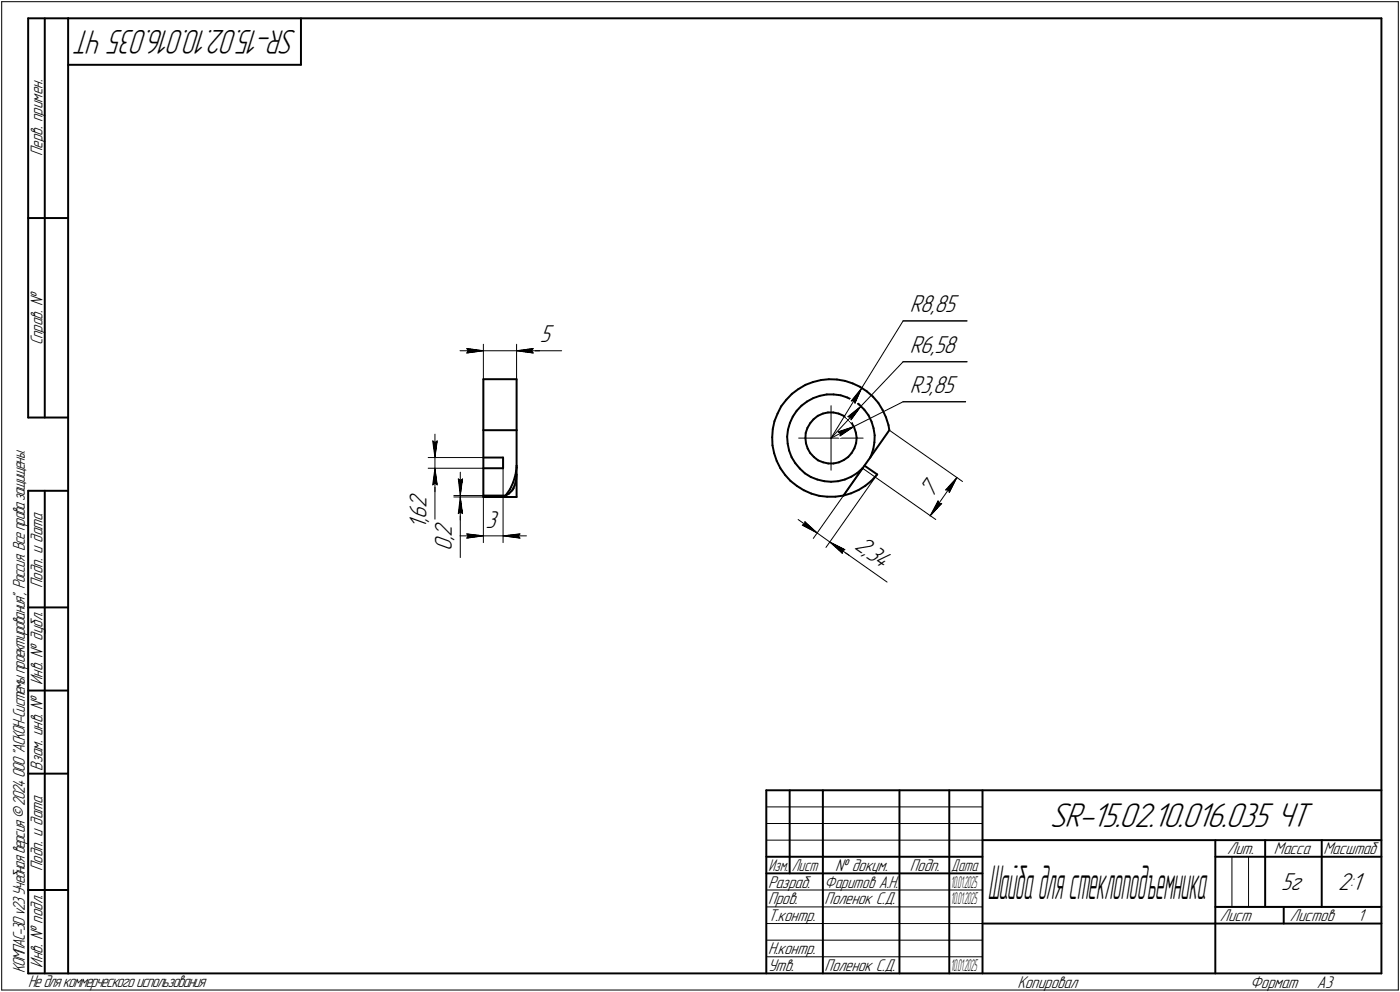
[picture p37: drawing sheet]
<svg xmlns="http://www.w3.org/2000/svg" width="421mm" height="298mm" viewBox="0 0 421 298" stroke-linecap="round" stroke-linejoin="round" font-family="sans-serif">
<defs><g id="words">
<text font-size="14.8" x="297.1" y="270.1">Шайбадлястеклоподъемника</text>
<text font-size="10.9" x="315.7" y="248.5">SR-15.02.10.016.035 ЧТ</text>
<text font-size="10.8" x="89.3" y="9" transform="rotate(-180 89.3 9)">SR-15.02.10.016.035 ЧТ</text>
<g font-size="7.8">
<text x="273.6" y="93.9">R8,85</text>
<text x="162.3" y="102.9">5</text>
<text x="273.6" y="106.2">R6,58</text>
<text x="273.6" y="118.2">R3,85</text>
<text x="280.3" y="149.9" transform="rotate(-55 280.3 149.9)">7</text>
<text x="128.3" y="155.9" transform="rotate(-90 128.3 155.9)">6</text>
<text x="128.3" y="152.7" transform="rotate(-90 128.3 152.7)">2</text>
<text x="128.3" y="159.1" transform="rotate(-90 128.3 159.1)">1</text>
<text x="128.3" y="156.9" transform="rotate(-90 128.3 156.9)">,</text>
<text x="135.9" y="161.3" transform="rotate(-90 135.9 161.3)">2</text>
<text x="146" y="158.5">3</text>
<text x="135.9" y="165.6" transform="rotate(-90 135.9 165.6)">0</text>
<text x="135.9" y="162.4" transform="rotate(-90 135.9 162.4)">,</text>
<text x="256.8" y="164.8" transform="rotate(35 256.8 164.8)">2,</text>
<text x="260.2" y="167.2" transform="rotate(35 260.2 167.2)">34</text>
<text x="385.3" y="267.5">5г</text>
<text x="402.4" y="267.5">2:1</text>
</g>
<g font-size="5.4">
<text x="12.8" y="46.9" transform="rotate(-90 12.8 46.9)">Перв. примен.</text>
<text x="12.8" y="103.8" transform="rotate(-90 12.8 103.8)">Справ. !</text>
<text x="12.8" y="176.7" transform="rotate(-90 12.8 176.7)">Подп. и дата</text>
<text x="12.8" y="205.8" transform="rotate(-90 12.8 205.8)">Инв. ! дубл.</text>
<text x="12.8" y="231.6" transform="rotate(-90 12.8 231.6)">Взам. инв. !</text>
<text x="369.1" y="256.8">Лит.</text>
<text x="383.1" y="256.8">Масса</text>
<text x="398" y="256.8">Масштаб</text>
<text x="12.8" y="261.7" transform="rotate(-90 12.8 261.7)">Подп. и дата</text>
<text x="251.2" y="261.8">! докум.</text>
<text x="273.6" y="261.8">Подп.</text>
<text x="231" y="266.8">Разраб.</text>
<text x="248" y="266.8">Фаритов А.Н.</text>
<text x="231" y="271.8">Пров.</text>
<text x="248" y="271.8">Поленок С.Д.</text>
<text x="231" y="276.8">Т.контр.</text>
<text x="366.9" y="276.8">Лист</text>
<text x="387.9" y="276.8">Листов</text>
<text x="408.4" y="276.8">1</text>
<text x="231" y="286.8">Н.контр.</text>
<text x="7.5" y="292.5" transform="rotate(-90 7.5 292.5)">КОМПАС-3Dv23Учебнаяверсия©2024ООО&quot;АСКОН-Системыпроектирования&quot;, Россия. Всеправазащищены.</text>
<text x="12.8" y="290.8" transform="rotate(-90 12.8 290.8)">Инв. ! подл.</text>
<text x="231" y="291.8">Утв.</text>
<text x="248" y="291.8">Поленок С.Д.</text>
<text x="8.5" y="296.7">Недлякоммерческогоиспользования</text>
<text x="306" y="296.8">Копировал</text>
<text x="376" y="296.8">Формат</text>
<text x="396" y="296.8">A3</text>
</g>
<g font-size="5.3">
<text x="231.1" y="261.8">Изм.</text>
<text x="238.1" y="261.8">Лист</text>
<text x="286.1" y="261.8">Дата</text>
</g>
<g font-size="5.1">
<text x="286" y="266.8">1</text>
<text x="286.7" y="266.8">0.01.2025</text>
<text x="286" y="271.8">1</text>
<text x="286.7" y="271.8">0.01.2025</text>
<text x="286" y="291.8">1</text>
<text x="286.7" y="291.8">0.01.2025</text>
</g>
</g></defs>
<g fill="none" stroke="#000" stroke-width=".59">
<path d="M8.5 5.5v120zM8.5 5.5h12zM13.5 5.5v120zM20.5 5.5v287zM20.5 5.5h395zM20.5 19.5h70zM90.5 5.5v14zM415.5 5.5v287zM8.5 65.5h12zM145.4 114h10zM145.4 114v15.3zM155.4 114v15.3z"/>
<path d="M238.2 118.4l-1.7 1.7zM238.2 118.4l1.9-1.5zM240.1 116.9l2.1-1.2zM242.2 115.7l2.3-.9zM244.5 114.8l2.4-.6zM244.6 119.6l1.9-.6zM246.5 119l2.2-.5zM246.9 114.2l2.4-.2zM248.7 118.5h2zM249.3 114h2.4zM250.7 118.5l2.1 .3zM251.7 114l2.5 .5z"/>
<path d="M252.8 118.8l2 .7zM254.2 114.5l2.3 .7zM254.8 119.5l1.9 .9zM256.5 115.2l2.2 1zM258.7 116.2l2 1.4zM260.7 117.6l1.9 1.6zM262.6 119.2l1.6 1.9zM8.5 125.5h12zM145.4 129.3v8.2zM145.4 137.5v3.2zM145.4 129.3h10zM145.4 137.5h5.9z"/>
<path d="M151.3 137.5v3.2zM155.4 140v2.6zM155.4 129.3v10.7zM155.4 140v.5zM232.2 131.4l.1 2.5zM232.3 133.9l.5 2.3zM232.4 128.9l-.2 2.5zM232.8 136.2l.8 2.3zM232.9 126.6l-.5 2.3zM233.6 138.5l1.1 2.2zM233.8 124.3l-.9 2.3zM234.9 122.1l-1.1 2.2z"/>
<path d="M236.5 120.1l-1.6 2zM236.7 131.2l.2 2.1zM236.9 133.3l.4 2.1zM237 129.1l-.3 2.1zM237.3 135.4l.8 2zM237.6 127.1l-.6 2zM238.1 137.4l1.1 1.8zM238.4 125.2l-.8 1.9zM239.2 139.2l1.3 1.6zM239.6 123.4l-1.2 1.8zM241 121.9l-1.4 1.5zM241 121.9l1.7-1.3z"/>
<path d="M242.2 131.7l.2 1.6zM242.3 130.1l-.1 1.6zM242.4 133.3l.5 1.5zM242.7 120.6l1.9-1zM242.8 128.6l-.5 1.5zM242.9 134.8l.8 1.3zM243.7 136.1l1.1 1.2zM243.7 127.2l-.9 1.4zM244.7 126l1.3-1zM244.7 126l-1 1.2zM244.8 137.3l1.2 1zM246 125l1.5-.7z"/>
<path d="M246 138.3l1.6 .6zM247.5 124.3l1.5-.3zM247.6 138.9l1.5 .4zM249 124h1.6zM249.1 139.3h1.6zM250.6 124l1.6 .3zM250.7 139.3l1.6-.4zM252.2 124.3l1.5 .7zM252.3 138.9l1.4-.6zM253.7 138.3l1.4-1zM253.7 125l1.3 .9zM255 125.9l1.1 1.2z"/>
<path d="M256.1 136.1l-1 1.2zM256.1 127.1l.8 1.3zM256.7 120.4l1.7 1.2zM256.9 128.4l.5 1.6zM257 134.7l-.9 1.4zM257.4 130l.2 1.6zM257.5 133.2l-.5 1.5zM257.6 131.6l-.1 1.6zM258.4 121.6l1.5 1.5zM259.9 123.1l1.3 1.7zM260 140l3.8 2.6zM261.2 124.8l.9 1.9z"/>
<path d="M261.7 137.5l-2.3 3.2zM262 137l-.3 .5zM262.1 126.7l.6 2zM262.6 135l-.6 2zM262.7 128.7l.4 2.1zM263 132.9l-.4 2.1zM263.1 130.8l-.1 2.1zM264.2 121.1l1.2 2.1zM265.4 123.2l1 2.2zM266.4 125.4l.8 2.4zM267.2 127.8l.3 1.5zM267.5 129.3l-5.8 8.2z"/>
<path d="M8.5 147.5v145zM8.5 147.5h12zM13.5 147.5v145zM145.4 149.4h10zM145.4 140.7v8.2zM145.4 140.7h5.9zM145.4 148.9v.5zM145.4 148.9h6.7zM152.1 148.9l1-.6zM153.4 147l-1.3 1.9zM153.8 147.6l-.7 .7zM154.2 147.2l-.4 .4z"/>
<path d="M154.3 146.9l-.1 .3zM154.3 144.9l-.9 2.1zM154.4 146.6h.1M154.4 146.7l-.1 .2zM154.8 145.9l-.4 .7zM155 142.7l-.7 2.2zM155.2 144.4l-.4 1.5zM155.4 142.6v6.8zM155.4 142.6l-.2 1.8zM155.4 140.5l-.4 2.2zM234.7 140.7l1.4 2zM236.1 142.7l1.6 1.8z"/>
<path d="M237.7 144.5l2 1.5zM239.7 146l2 1.3zM240.5 140.8l1.6 1.4zM241.7 147.3l2.3 1zM242.1 142.2l1.7 1.1zM243.8 143.3l2 .8zM244 148.3l2.4 .7zM245.8 144.1l2.1 .5zM246.4 149l2.4 .3zM247.9 144.6l2 .2zM248.8 149.3h2.4zM249.9 144.8l2.2-.2z"/>
<path d="M251.2 149.3l2.5-.4zM252.1 144.6l2-.5zM253.7 148.9l2.2-.6zM254.1 144.1l1.9-.8zM255.9 148.3l2.3-1.1zM256 143.3l1.8-1.1zM257.8 142.2l1.6-1.5zM258.2 147.2l2.1-1.2zM259.4 140.7l-5.7 8.2zM260.3 146l1.8-1.6zM263.8 142.6l-1.7 1.8zM8.5 182.5h12z"/>
<path d="M8.5 207.5h12zM8.5 232.5h12zM230.5 237.5h185zM230.5 237.5v55zM237.5 237.5v25zM247.5 237.5v55zM270.5 237.5v55zM285.5 237.5v55zM295.5 237.5v55zM230.5 257.5h65zM295.5 252.5h120zM365.5 252.5v40z"/>
<path d="M365.5 257.5h15zM380.5 252.5v20zM380.5 257.5h35zM397.5 252.5v20zM8.5 267.5h12zM230.5 262.5h65zM295.5 277.5h70zM365.5 277.5h50zM365.5 272.5h50zM386.1 272.5v5zM8.5 292.5h12zM20.5 292.5h395z"/>
</g>
<g fill="none" stroke="#000" stroke-width=".3">
<path d="M.5 .5v297zM.5 .5h420zM420.5 .5v297zM271.6 96.4l-12.4 20.2zM271.6 96.4h19.2zM138.3 105.4h7.1zM140.4 104.7l5 .7zM140.4 104.7l.4 .7zM140.4 106.1l5-.7zM140.8 105.4l-.4 .7zM145.4 103.5v25.8zM145.4 105.4h10z"/>
<path d="M155.4 105.4h5zM155.4 103.5v25.8zM155.4 105.4l5 .7zM155.4 105.4l5-.7zM155.4 105.4h6.9zM159.9 105.4l.5 .7zM160.4 105.4h8.5zM160.4 104.7l-.5 .7zM259.2 116.6l-2.1 4.6zM259.2 116.6l-3.2 3.9zM259.2 116.6l-9.3 15.1zM271.6 108.7l-12.7 13.4z"/>
<path d="M271.6 108.7h19.2zM128.8 137.5h16.6zM130.1 132.5l.7 .5zM130.1 132.5l.7 5zM130.8 133l.7-.5zM130.8 130.5v7zM130.8 137.5v3.2zM131.5 132.5l-.7 5zM240.2 131.7h9.7zM249.9 131.7h9.7zM249.9 131.7v9.6zM249.9 121.9v9.8z"/>
<path d="M249.9 131.7l6.9-3.5zM252.1 129.8l.6 .4zM252.1 129.8l4.7-1.6zM252.6 131l4.2-2.8zM252.7 130.2l-.1 .8zM255 125.2l.9 .2zM255 125.2l3.9-3.1zM255.9 125.4v.8zM256 120.5l.8-.1zM256.8 128.2l14.8-7.5zM256.8 120.4l.3 .8zM258.9 122.1l-3 4.1z"/>
<path d="M258.9 122.1l-9 9.6zM260 140l-15.4 21.8zM267.5 129.3l22 15.4zM271.6 120.7h18.8zM128.8 140.7h16.6zM130.1 145.7l.7-.5zM130.8 140.7v5zM130.8 145.7v15.3zM130.8 140.7l-.7 5zM130.8 145.2l.7 .5zM130.8 140.7l.7 5zM130.8 140.7v7z"/>
<path d="M136.5 149.4h8.9zM136.5 148.9h8.9zM137.8 154.3l.6-.5zM137.8 143.9l.6 .5zM137.8 143.9l.6 5zM138.4 149.4v4.9zM138.4 154.3v13.3zM138.4 149.4l-.6 4.9zM138.4 153.8l.7 .5zM138.4 149.4l.7 4.9zM138.4 149.4v6.9zM138.4 144.4l.7-.5z"/>
<path d="M138.4 141.9v7zM138.4 148.9v.5zM139.1 143.9l-.7 5zM145.4 140.7v22.4zM151.3 140.7v22.4zM240 156.1l5.8 4.1zM241.3 157.8l.8-.2zM241.3 157.8l4.5 2.4zM242.1 156.8l3.7 3.4zM242.1 156.8v.8zM259.4 140.7l22 15.4zM263.8 142.6l-15.4 21.9z"/>
<path d="M282.1 150.5l-2.4 4.5zM282.1 150.5l.3 .8zM282.4 151.3h.8zM283.2 151.3l-3.5 3.7zM284.4 147.2h.8zM285.2 147.2l.3 .8zM287.8 143.5l-2.3 4.5zM287.8 143.5l-3.4 3.7zM287.8 143.5l-8.1 11.5zM138.3 161h7.1zM140.4 160.4l5 .6zM140.4 160.4l.4 .6z"/>
<path d="M140.4 161.7l5-.7zM140.8 161l-.4 .7zM145.4 161h5.9zM151.3 161l5.1 .7zM151.3 161l5.1-.6zM151.3 161h7zM155.9 161l.5 .7zM156.4 160.4l-.5 .6zM245.8 160.2l3.8 2.7zM249.6 162.9l4.1 2.8zM249.6 162.9l3.7 3.4zM249.6 162.9l4.5 2.3z"/>
<path d="M249.6 162.9l5.8 4zM253.2 165.4l.1 .9zM253.2 165.4l.9-.2zM253.7 165.7l13.1 9.2zM230.5 247.5h65zM230.5 252.5h65zM230.5 242.5h65zM370.5 257.5v15zM375.5 257.5v15zM230.5 267.5h65zM230.5 272.5h65zM230.5 277.5h65z"/>
<path d="M.5 297.5h420zM230.5 282.5h65zM230.5 287.5h65z"/>
</g>
<g fill="#fff" stroke="#fff" stroke-width=".3">
<path d="M122.7 147.7h7.1zM122.7 147.8h7.1zM122.7 147.9h7.1zM122.7 148h7.1zM122.7 148.1h7.1zM122.7 148.2h7.1zM122.7 148.3h7.1zM122.7 148.3h7.1zM122.7 148.4h7.1zM122.7 148.5h7.1zM122.7 148.6h7.1zM122.7 148.7h7.1zM122.7 148.8h7.1zM122.7 148.8h7.1zM122.7 148.9h7.1zM122.7 149h7.1zM122.7 149.1h7.1zM122.7 149.2h7.1zM122.7 149.3h7.1zM122.7 149.4h7.1zM122.7 149.4h7.1zM122.7 149.5h7.1zM122.7 149.6h7.1zM122.7 149.7h7.1zM122.7 149.8h7.1zM122.7 149.9h7.1zM122.7 149.9h7.1zM122.7 150h7.1zM122.7 150.1h7.1zM122.7 150.2h7.1zM122.7 150.3h7.1zM122.7 150.4h7.1zM122.7 150.5h7.1zM122.7 150.5h7.1zM122.7 150.6h7.1zM122.7 150.7h7.1zM122.7 150.8h7.1zM122.7 150.9h7.1zM122.7 151h7.1zM122.7 151h7.1zM122.7 151.1h7.1zM122.7 151.2h7.1zM122.7 151.3h7.1zM122.7 151.4h7.1zM122.7 151.5h7.1zM122.7 151.6h7.1zM122.7 151.6h7.1zM122.7 151.7h7.1zM122.7 151.8h7.1zM122.7 151.9h7.1zM122.7 152h7.1zM122.7 152.1h7.1zM122.7 152.1h7.1zM122.7 152.2h7.1zM122.7 152.3h7.1zM122.7 152.4h7.1zM122.7 152.5h7.1zM122.7 152.6h7.1zM122.7 152.7h7.1zM122.7 152.7h7.1zM122.7 152.8h7.1zM122.7 152.9h7.1zM122.7 153h7.1zM122.7 153.1h7.1zM122.7 153.2h7.1zM122.7 153.2h7.1zM122.7 153.3h7.1zM122.7 153.4h7.1zM122.7 153.5h7.1zM122.7 153.6h7.1zM122.7 153.7h7.1zM122.7 153.8h7.1zM122.7 153.8h7.1zM122.7 153.9h7.1zM122.7 154h7.1zM122.7 154.1h7.1zM122.7 154.2h7.1zM122.7 154.3h7.1zM122.7 154.3h7.1zM122.7 154.4h7.1zM122.7 154.5h7.1zM122.7 154.6h7.1zM122.7 154.7h7.1zM122.7 154.8h7.1zM122.7 154.9h7.1zM122.7 154.9h7.1zM122.7 155h7.1zM122.7 155.1h7.1zM122.7 155.2h7.1zM122.7 155.3h7.1zM122.7 155.4h7.1zM122.7 155.4h7.1zM122.7 155.5h7.1zM122.7 155.6h7.1zM122.7 155.7h7.1zM122.7 155.8h7.1zM122.7 155.9h7.1zM122.7 156h7.1zM122.7 156h7.1zM122.7 156.1h7.1zM122.7 156.2h7.1zM122.7 156.3h7.1zM122.7 156.4h7.1zM122.7 156.5h7.1zM122.7 156.5h7.1zM122.7 156.6h7.1zM122.7 156.7h7.1zM122.7 156.8h7.1zM122.7 156.9h7.1zM122.7 157h7.1zM122.7 157.1h7.1zM122.7 157.1h7.1zM122.7 157.2h7.1zM122.7 157.3h7.1zM122.7 157.4h7.1zM122.7 157.5h7.1zM122.7 157.6h7.1zM122.7 157.6h7.1zM122.7 157.7h7.1zM122.7 157.8h7.1zM122.7 157.9h7.1zM122.7 158h7.1zM122.7 158.1h7.1zM122.7 158.2h7.1zM122.7 158.2h7.1zM122.7 158.3h7.1zM122.7 158.4h7.1zM122.7 158.5h7.1zM122.7 158.6h7.1zM122.7 158.7h7.1zM122.7 158.7h7.1zM122.7 158.8h7.1zM122.7 158.9h7.1zM122.7 159h7.1z"/>
<path d="M130.7 141h.3zM130.7 141.1h.3zM130.6 141.1h.4zM130.6 141.2h.5zM130.6 141.3h.5zM130.6 141.4h.5zM130.6 141.5h.5zM130.5 141.6h.6zM130.5 141.6h.7zM130.4 141.7h.8zM130.4 141.8h.8zM130.3 141.9h1zM130.3 142h1zM130.3 142.1h1.1zM130.2 142.2h1.2zM130.2 142.2h1.2zM130.1 142.3h1.4zM130.1 142.4h1.4zM130 142.5h1.5zM130 142.6h1.6zM130 142.7h1.6zM130 142.7h1.6zM130 142.8h1.6zM130 142.9h1.6zM130 143h1.6zM130 143.1h1.6zM130 143.2h1.7zM130 143.3h1.7zM130 143.3h1.7zM130 143.4h1.7zM130 143.5h1.7zM130 143.6h1.7zM130 143.7h1.7zM129.9 143.8h1.8zM129.9 143.8h1.8zM129.9 143.9h1.8zM129.9 144h1.8zM129.9 144.1h1.8zM129.9 144.2h1.8zM129.9 144.3h1.8zM129.8 144.4h1.9zM129.8 144.4h2zM129.8 144.5h2zM129.8 144.6h2zM129.8 144.7h2zM129.8 144.8h2zM129.8 144.9h2zM129.8 144.9h2zM129.7 145h2.2zM129.7 145.1h2.2zM129.7 145.2h2.2zM129.7 145.3h2.2zM129.7 145.4h2.2zM129.7 145.5h2.2zM129.7 145.5h2.2zM129.6 145.6h2.4zM129.6 145.7h2.4zM129.6 145.8h2.4zM129.6 145.9h2.4zM129.6 146h2.4zM129.6 146h2.4zM129.6 146.1h2.4z"/>
<path d="M129.5 132h2.5zM129.6 132.1h2.4zM129.6 132.2h2.4zM129.6 132.2h2.4zM129.6 132.3h2.4zM129.6 132.4h2.4zM129.6 132.5h2.4zM129.6 132.6h2.4zM129.7 132.7h2.2zM129.7 132.8h2.2zM129.7 132.8h2.2zM129.7 132.9h2.2zM129.7 133h2.2zM129.7 133.1h2.2zM129.7 133.2h2.2zM129.8 133.3h2zM129.8 133.3h2zM129.8 133.4h2zM129.8 133.5h2zM129.8 133.6h2zM129.8 133.7h2zM129.8 133.8h2zM129.8 133.9h1.9zM129.9 133.9h1.8zM129.9 134h1.8zM129.9 134.1h1.8zM129.9 134.2h1.8zM129.9 134.3h1.8zM129.9 134.4h1.8zM129.9 134.5h1.8zM130 134.5h1.7zM130 134.6h1.7zM130 134.7h1.7zM130 134.8h1.7zM130 134.9h1.7zM130 135h1.7zM130 135h1.7zM130 135.1h1.6zM130 135.2h1.6zM130 135.3h1.6zM130 135.4h1.6zM130 135.5h1.6zM130 135.6h1.6zM130 135.6h1.6zM130 135.7h1.5zM130.1 135.8h1.4zM130.1 135.9h1.4zM130.2 136h1.2zM130.2 136.1h1.2zM130.3 136.1h1.1zM130.3 136.2h1zM130.3 136.3h1zM130.4 136.4h.8zM130.4 136.5h.8zM130.5 136.6h.7zM130.5 136.7h.6zM130.6 136.7h.5zM130.6 136.8h.5zM130.6 136.9h.5zM130.6 137h.5zM130.6 137.1h.4zM130.7 137.2h.3zM130.7 137.2h.3z"/>
<path d="M146 152.9h4.6zM146 153h4.6zM146 153.1h4.6zM146 153.2h4.6zM146 153.2h4.6zM146 153.3h4.6zM146 153.4h4.6zM146 153.5h4.6zM146 153.6h4.6zM146 153.7h4.6zM146 153.8h4.6zM146 153.8h4.6zM146 153.9h4.6zM146 154h4.6zM146 154.1h4.6zM146 154.2h4.6zM146 154.3h4.6zM146 154.3h4.6zM146 154.4h4.6zM146 154.5h4.6zM146 154.6h4.6zM146 154.7h4.6zM146 154.8h4.6zM146 154.9h4.6zM146 154.9h4.6zM146 155h4.6zM146 155.1h4.6zM146 155.2h4.6zM146 155.3h4.6zM146 155.4h4.6zM146 155.4h4.6zM146 155.5h4.6zM146 155.6h4.6zM146 155.7h4.6zM146 155.8h4.6zM146 155.9h4.6zM146 156h4.6zM146 156h4.6zM146 156.1h4.6zM146 156.2h4.6zM146 156.3h4.6zM146 156.4h4.6zM146 156.5h4.6zM146 156.5h4.6zM146 156.6h4.6zM146 156.7h4.6zM146 156.8h4.6zM146 156.9h4.6zM146 157h4.6zM146 157.1h4.6zM146 157.1h4.6zM146 157.2h4.6zM146 157.3h4.6zM146 157.4h4.6zM146 157.5h4.6zM146 157.6h4.6zM146 157.6h4.6zM146 157.7h4.6zM146 157.8h4.6zM146 157.9h4.6zM146 158h4.6zM146 158.1h4.6zM146 158.2h4.6zM146 158.2h4.6zM146 158.3h4.6zM146 158.4h4.6zM146 158.5h4.6zM146 158.6h4.6zM146 158.7h4.6zM146 158.7h4.6zM146 158.8h4.6zM146 158.9h4.6zM146 159h4.6zM146 159.1h4.6zM146 159.2h4.6zM146 159.3h4.6zM146 159.3h4.6zM146 159.4h4.6zM146 159.5h4.6zM146 159.6h4.6zM146 159.7h4.6zM146 159.8h4.6zM146 159.9h4.6zM146 159.9h4.6zM146 160h4.6z"/>
<path d="M139.9 159.9h.6zM139.9 160h1.2zM139.9 160.1h1.8zM139.9 160.2h2.5zM139.9 160.3h3.1zM139.9 160.4h3.7zM139.9 160.4h3.9zM139.9 160.5h4.2zM139.9 160.6h4.4zM139.9 160.7h4.6zM139.9 160.8h4.9zM139.9 160.9h5zM139.9 161h5.3zM139.9 161h5.5zM139.9 161.1h5.3zM139.9 161.2h5.1zM139.9 161.3h4.9zM139.9 161.4h4.7zM139.9 161.5h4.5zM139.9 161.5h4.3zM139.9 161.6h4.1zM139.9 161.7h3.9zM139.9 161.8h3.7zM139.9 161.9h3.1zM139.9 162h2.5zM139.9 162.1h1.8zM139.9 162.1h1.2zM139.9 162.2h.6z"/>
<path d="M156.2 159.9h.6zM155.6 160h1.2zM155 160.1h1.8zM154.4 160.2h2.4zM153.8 160.3h3zM153.2 160.4h3.6zM153 160.4h3.8zM152.7 160.5h4.1zM152.5 160.6h4.3zM152.2 160.7h4.6zM152.1 160.8h4.7zM151.8 160.9h5zM151.6 161h5.2zM151.3 161h5.5zM151.6 161.1h5.2zM151.7 161.2h5.1zM152 161.3h4.8zM152.1 161.4h4.7zM152.4 161.5h4.4zM152.6 161.5h4.2zM152.8 161.6h4zM153 161.7h3.8zM153.2 161.8h3.6zM153.8 161.9h3zM154.4 162h2.4zM155 162.1h1.8zM155.6 162.1h1.2zM156.2 162.2h.6z"/>
<path d="M162.3 97.3h4.7zM162.3 97.4h4.7zM162.3 97.5h4.7zM162.3 97.5h4.7zM162.3 97.6h4.7zM162.3 97.7h4.7zM162.3 97.8h4.7zM162.3 97.9h4.7zM162.3 98h4.7zM162.3 98h4.7zM162.3 98.1h4.7zM162.3 98.2h4.7zM162.3 98.3h4.7zM162.3 98.4h4.7zM162.3 98.5h4.7zM162.3 98.6h4.7zM162.3 98.6h4.7zM162.3 98.7h4.7zM162.3 98.8h4.7zM162.3 98.9h4.7zM162.3 99h4.7zM162.3 99.1h4.7zM162.3 99.1h4.7zM162.3 99.2h4.7zM162.3 99.3h4.7zM162.3 99.4h4.7zM162.3 99.5h4.7zM162.3 99.6h4.7zM162.3 99.7h4.7zM162.3 99.7h4.7zM162.3 99.8h4.7zM162.3 99.9h4.7zM162.3 100h4.7zM162.3 100.1h4.7zM162.3 100.2h4.7zM162.3 100.2h4.7zM162.3 100.3h4.7zM162.3 100.4h4.7zM162.3 100.5h4.7zM162.3 100.6h4.7zM162.3 100.7h4.7zM162.3 100.8h4.7zM162.3 100.8h4.7zM162.3 100.9h4.7zM162.3 101h4.7zM162.3 101.1h4.7zM162.3 101.2h4.7zM162.3 101.3h4.7zM162.3 101.3h4.7zM162.3 101.4h4.7zM162.3 101.5h4.7zM162.3 101.6h4.7zM162.3 101.7h4.7zM162.3 101.8h4.7zM162.3 101.9h4.7zM162.3 101.9h4.7zM162.3 102h4.7zM162.3 102.1h4.7zM162.3 102.2h4.7zM162.3 102.3h4.7zM162.3 102.4h4.7zM162.3 102.4h4.7zM162.3 102.5h4.7zM162.3 102.6h4.7zM162.3 102.7h4.7zM162.3 102.8h4.7zM162.3 102.9h4.7zM162.3 103h4.7zM162.3 103h4.7zM162.3 103.1h4.7zM162.3 103.2h4.7zM162.3 103.3h4.7zM162.3 103.4h4.7zM162.3 103.5h4.7zM162.3 103.5h4.7zM162.3 103.6h4.7zM162.3 103.7h4.7zM162.3 103.8h4.7zM162.3 103.9h4.7zM162.3 104h4.7zM162.3 104.1h4.7zM162.3 104.1h4.7zM162.3 104.2h4.7zM162.3 104.3h4.7z"/>
<path d="M139.9 104.3h.6zM139.9 104.4h1.2zM139.9 104.5h1.8zM139.9 104.6h2.5zM139.9 104.6h3.1zM139.9 104.7h3.7zM139.9 104.8h3.9zM139.9 104.9h4.2zM139.9 105h4.4zM139.9 105.1h4.6zM139.9 105.2h4.9zM139.9 105.2h5zM139.9 105.3h5.3zM139.9 105.4h5.5zM139.9 105.5h5.3zM139.9 105.6h5.1zM139.9 105.7h4.9zM139.9 105.7h4.7zM139.9 105.8h4.5zM139.9 105.9h4.3zM139.9 106h4.1zM139.9 106.1h3.9zM139.9 106.2h3.7zM139.9 106.3h3.1zM139.9 106.3h2.5zM139.9 106.4h1.8zM139.9 106.5h1.2zM139.9 106.6h.6z"/>
<path d="M160.3 104.3h.6zM159.7 104.4h1.2zM159 104.5h1.9zM158.4 104.6h2.5zM157.8 104.6h3.1zM157.1 104.7h3.8zM157 104.8h3.9zM156.7 104.9h4.2zM156.5 105h4.4zM156.3 105.1h4.6zM156 105.2h4.9zM155.9 105.2h5zM155.6 105.3h5.3zM155.4 105.4h5.5zM155.6 105.5h5.3zM155.8 105.6h5.1zM156 105.7h4.9zM156.2 105.7h4.7zM156.4 105.8h4.5zM156.5 105.9h4.4zM156.8 106h4.1zM157 106.1h3.9zM157.1 106.2h3.8zM157.8 106.3h3.1zM158.4 106.3h2.5zM159 106.4h1.9zM159.7 106.5h1.2zM160.3 106.6h.6z"/>
<path d="M130.3 156.3h7.2zM130.3 156.4h7.2zM130.3 156.5h7.2zM130.3 156.5h7.2zM130.3 156.6h7.2zM130.3 156.7h7.2zM130.3 156.8h7.2zM130.3 156.9h7.2zM130.3 157h7.2zM130.3 157.1h7.2zM130.3 157.1h7.2zM130.3 157.2h7.2zM130.3 157.3h7.2zM130.3 157.4h7.2zM130.3 157.5h7.2zM130.3 157.6h7.2zM130.3 157.6h7.2zM130.3 157.7h7.2zM130.3 157.8h7.2zM130.3 157.9h7.2zM130.3 158h7.2zM130.3 158.1h7.2zM130.3 158.2h7.2zM130.3 158.2h7.2zM130.3 158.3h7.2zM130.3 158.4h7.2zM130.3 158.5h7.2zM130.3 158.6h7.2zM130.3 158.7h7.2zM130.3 158.7h7.2zM130.3 158.8h7.2zM130.3 158.9h7.2zM130.3 159h7.2zM130.3 159.1h7.2zM130.3 159.2h7.2zM130.3 159.3h7.2zM130.3 159.3h7.2zM130.3 159.4h7.2zM130.3 159.5h7.2zM130.3 159.6h7.2zM130.3 159.7h7.2zM130.3 159.8h7.2zM130.3 159.9h7.2zM130.3 159.9h7.2zM130.3 160h7.2zM130.3 160.1h7.2zM130.3 160.2h7.2zM130.3 160.3h7.2zM130.3 160.4h7.2zM130.3 160.4h7.2zM130.3 160.5h7.2zM130.3 160.6h7.2zM130.3 160.7h7.2zM130.3 160.8h7.2zM130.3 160.9h7.2zM130.3 161h7.2zM130.3 161h7.2zM130.3 161.1h7.2zM130.3 161.2h7.2zM130.3 161.3h7.2zM130.3 161.4h7.2zM130.3 161.5h7.2zM130.3 161.5h7.2zM130.3 161.6h7.2zM130.3 161.7h7.2zM130.3 161.8h7.2zM130.3 161.9h7.2zM130.3 162h7.2zM130.3 162.1h7.2zM130.3 162.1h7.2zM130.3 162.2h7.2zM130.3 162.3h7.2zM130.3 162.4h7.2zM130.3 162.5h7.2zM130.3 162.6h7.2zM130.3 162.6h7.2zM130.3 162.7h7.2zM130.3 162.8h7.2zM130.3 162.9h7.2zM130.3 163h7.2zM130.3 163.1h7.2zM130.3 163.2h7.2zM130.3 163.2h7.2zM130.3 163.3h7.2zM130.3 163.4h7.2zM130.3 163.5h7.2zM130.3 163.6h7.2zM130.3 163.7h7.2zM130.3 163.7h7.2zM130.3 163.8h7.2zM130.3 163.9h7.2zM130.3 164h7.2zM130.3 164.1h7.2zM130.3 164.2h7.2zM130.3 164.3h7.2zM130.3 164.3h7.2zM130.3 164.4h7.2zM130.3 164.5h7.2zM130.3 164.6h7.2zM130.3 164.7h7.2zM130.3 164.8h7.2zM130.3 164.8h7.2zM130.3 164.9h7.2zM130.3 165h7.2zM130.3 165.1h7.2zM130.3 165.2h7.2zM130.3 165.3h7.2zM130.3 165.4h7.2zM130.3 165.4h7.2z"/>
<path d="M138.3 149.6h.3zM138.3 149.7h.3zM138.3 149.8h.4zM138.3 149.9h.4zM138.3 149.9h.4zM138.2 150h.6zM138.2 150.1h.6zM138.2 150.2h.7zM138.1 150.3h.8zM138.1 150.4h.8zM138.1 150.5h.8zM138 150.5h.9zM138 150.6h1zM137.9 150.7h1.1zM137.9 150.8h1.2zM137.9 150.9h1.2zM137.8 151h1.4zM137.8 151h1.4zM137.8 151.1h1.4zM137.8 151.2h1.5zM137.8 151.3h1.5zM137.8 151.4h1.5zM137.8 151.5h1.5zM137.8 151.6h1.5zM137.8 151.6h1.5zM137.8 151.7h1.5zM137.7 151.8h1.7zM137.7 151.9h1.7zM137.7 152h1.7zM137.7 152.1h1.7zM137.7 152.1h1.7zM137.7 152.2h1.7zM137.7 152.3h1.7zM137.6 152.4h1.8zM137.6 152.5h1.8zM137.6 152.6h1.8zM137.6 152.7h1.8zM137.6 152.7h1.8zM137.6 152.8h1.8zM137.6 152.9h1.8zM137.5 153h1.9zM137.5 153.1h2zM137.5 153.2h2zM137.5 153.2h2zM137.5 153.3h2zM137.5 153.4h2zM137.5 153.5h2zM137.5 153.6h2zM137.4 153.7h2.2zM137.4 153.8h2.2zM137.4 153.8h2.2zM137.4 153.9h2.2zM137.4 154h2.2zM137.4 154.1h2.2zM137.4 154.2h2.2zM137.3 154.3h2.4zM137.3 154.3h2.4zM137.3 154.4h2.4zM137.3 154.5h2.4zM137.3 154.6h2.4zM137.3 154.7h2.4zM137.3 154.8h2.4z"/>
<path d="M137.2 143.4h2.5zM137.3 143.5h2.4zM137.3 143.6h2.4zM137.3 143.7h2.4zM137.3 143.8h2.4zM137.3 143.8h2.4zM137.3 143.9h2.4zM137.3 144h2.4zM137.4 144.1h2.2zM137.4 144.2h2.2zM137.4 144.3h2.2zM137.4 144.4h2.2zM137.4 144.4h2.2zM137.4 144.5h2.2zM137.4 144.6h2.2zM137.5 144.7h2zM137.5 144.8h2zM137.5 144.9h2zM137.5 144.9h2zM137.5 145h2zM137.5 145.1h2zM137.5 145.2h2zM137.5 145.3h1.9zM137.6 145.4h1.8zM137.6 145.5h1.8zM137.6 145.5h1.8zM137.6 145.6h1.8zM137.6 145.7h1.8zM137.6 145.8h1.8zM137.6 145.9h1.8zM137.7 146h1.7zM137.7 146h1.7zM137.7 146.1h1.7zM137.7 146.2h1.7zM137.7 146.3h1.7zM137.7 146.4h1.7zM137.7 146.5h1.7zM137.8 146.6h1.5zM137.8 146.6h1.5zM137.8 146.7h1.5zM137.8 146.8h1.5zM137.8 146.9h1.5zM137.8 147h1.5zM137.8 147.1h1.5zM137.8 147.2h1.4zM137.8 147.2h1.4zM137.8 147.3h1.4zM137.9 147.4h1.2zM137.9 147.5h1.2zM137.9 147.6h1.1zM138 147.7h1zM138 147.7h.9zM138.1 147.8h.8zM138.1 147.9h.8zM138.1 148h.8zM138.2 148.1h.7zM138.2 148.2h.6zM138.2 148.3h.6zM138.3 148.3h.4zM138.3 148.4h.4zM138.3 148.5h.4zM138.3 148.6h.3zM138.3 148.7h.3z"/>
<path d="M255.9 128.3h.9zM254.8 128.4h1.9zM254.6 128.4h2zM254.3 128.5h2.2zM254.1 128.6h2.4zM253.8 128.7h2.6zM253.6 128.8h2.7zM253.3 128.9h2.9zM253.1 128.9h3.1zM252.8 129h3.3zM252.6 129.1h3.4zM252.3 129.2h3.6zM252.1 129.3h3.8zM251.8 129.4h4zM251.5 129.5h4.2zM251.3 129.5h4.3zM251.4 129.6h4.1zM251.5 129.7h3.9zM251.5 129.8h3.9zM251.5 129.9h3.7zM251.5 130h3.6zM251.6 130h3.3zM251.6 130.1h3.2zM251.7 130.2h3zM251.7 130.3h2.9zM251.8 130.4h2.6zM251.8 130.5h2.5zM251.9 130.6h2.3zM251.9 130.6h2.2zM252 130.7h1.9zM252 130.8h1.8zM252.1 130.9h1.6zM252.1 131h1.5zM252.1 131.1h1.3zM252.1 131.1h1.2zM252.2 131.2h1zM252.2 131.3h.9zM252.3 131.4h.6zM252.3 131.5h.5zM252.4 131.6h.2zM252.4 131.7h.2z"/>
<path d="M273.6 112.6h14.8zM273.6 112.7h14.8zM273.6 112.8h14.8zM273.6 112.9h14.8zM273.6 112.9h14.8zM273.6 113h14.8zM273.6 113.1h14.8zM273.6 113.2h14.8zM273.6 113.3h14.8zM273.6 113.4h14.8zM273.6 113.5h14.8zM273.6 113.5h14.8zM273.6 113.6h14.8zM273.6 113.7h14.8zM273.6 113.8h14.8zM273.6 113.9h14.8zM273.6 114h14.8zM273.6 114h14.8zM273.6 114.1h14.8zM273.6 114.2h14.8zM273.6 114.3h14.8zM273.6 114.4h14.8zM273.6 114.5h14.8zM273.6 114.6h14.8zM273.6 114.6h14.8zM273.6 114.7h14.8zM273.6 114.8h14.8zM273.6 114.9h14.8zM273.6 115h14.8zM273.6 115.1h14.8zM273.6 115.1h14.8zM273.6 115.2h14.8zM273.6 115.3h14.8zM273.6 115.4h14.8zM273.6 115.5h14.8zM273.6 115.6h14.8zM273.6 115.7h14.8zM273.6 115.7h14.8zM273.6 115.8h14.8zM273.6 115.9h14.8zM273.6 116h14.8zM273.6 116.1h14.8zM273.6 116.2h14.8zM273.6 116.2h14.8zM273.6 116.3h14.8zM273.6 116.4h14.8zM273.6 116.5h14.8zM273.6 116.6h14.8zM273.6 116.7h14.8zM273.6 116.8h14.8zM273.6 116.8h14.8zM273.6 116.9h14.8zM273.6 117h14.8zM273.6 117.1h14.8zM273.6 117.2h14.8zM273.6 117.3h14.8zM273.6 117.3h14.8zM273.6 117.4h14.8zM273.6 117.5h14.8zM273.6 117.6h14.8zM273.6 117.7h14.8zM273.6 117.8h14.8zM273.6 117.9h14.8zM273.6 117.9h14.8zM273.6 118h14.8zM273.6 118.1h14.8zM273.6 118.2h14.8zM273.6 118.3h14.8zM273.6 118.4h14.8zM273.6 118.4h14.8zM273.6 118.5h14.8zM273.6 118.6h14.8zM273.6 118.7h14.8zM273.6 118.8h14.8zM273.6 118.9h14.8zM273.6 119h14.8zM273.6 119h14.8zM273.6 119.1h14.8zM273.6 119.2h14.8zM273.6 119.3h14.8zM273.6 119.4h14.8zM273.6 119.5h14.8zM273.6 119.5h14.8zM273.6 119.6h14.8z"/>
<path d="M258.7 122.2h.2zM258.6 122.3h.3zM258.4 122.3h.4zM258.2 122.4h.6zM258 122.5h.8zM257.8 122.6h.9zM257.6 122.7h1.1zM257.5 122.8h1.2zM257.2 122.9h1.5zM257.1 122.9h1.6zM257 123h1.6zM257 123.1h1.6zM256.8 123.2h1.8zM256.7 123.3h1.8zM256.6 123.4h1.9zM256.5 123.4h1.9zM256.4 123.5h2zM256.3 123.6h2.1zM256.2 123.7h2.1zM256.1 123.8h2.2zM255.9 123.9h2.3zM255.9 124h2.3zM255.8 124h2.3zM255.7 124.1h2.4zM255.5 124.2h2.6zM255.4 124.3h2.6zM255.4 124.4h2.5zM255.3 124.5h2.5zM255.1 124.5h2.7zM255 124.6h2.7zM254.9 124.7h2.7zM254.8 124.8h2.8zM254.7 124.9h2.9zM254.6 125h2.9zM254.5 125.1h2.9zM254.4 125.1h3zM254.3 125.2h3zM254.4 125.3h2.8zM254.5 125.4h2.6zM254.6 125.5h2.5zM254.7 125.6h2.3zM254.8 125.6h2.2zM254.8 125.7h2.2zM254.9 125.8h2zM255 125.9h1.8zM255.1 126h1.6zM255.2 126.1h1.5zM255.3 126.2h1.3zM255.4 126.2h1.1zM255.4 126.3h1.1zM255.5 126.4h1zM255.6 126.5h.8zM255.7 126.6h.6zM255.8 126.7h.5zM255.9 126.7h.3zM255.9 126.8h.2z"/>
<path d="M273.6 100.6h15.2zM273.6 100.7h15.2zM273.6 100.8h15.2zM273.6 100.8h15.2zM273.6 100.9h15.2zM273.6 101h15.2zM273.6 101.1h15.2zM273.6 101.2h15.2zM273.6 101.3h15.2zM273.6 101.3h15.2zM273.6 101.4h15.2zM273.6 101.5h15.2zM273.6 101.6h15.2zM273.6 101.7h15.2zM273.6 101.8h15.2zM273.6 101.9h15.2zM273.6 101.9h15.2zM273.6 102h15.2zM273.6 102.1h15.2zM273.6 102.2h15.2zM273.6 102.3h15.2zM273.6 102.4h15.2zM273.6 102.4h15.2zM273.6 102.5h15.2zM273.6 102.6h15.2zM273.6 102.7h15.2zM273.6 102.8h15.2zM273.6 102.9h15.2zM273.6 103h15.2zM273.6 103h15.2zM273.6 103.1h15.2zM273.6 103.2h15.2zM273.6 103.3h15.2zM273.6 103.4h15.2zM273.6 103.5h15.2zM273.6 103.5h15.2zM273.6 103.6h15.2zM273.6 103.7h15.2zM273.6 103.8h15.2zM273.6 103.9h15.2zM273.6 104h15.2zM273.6 104.1h15.2zM273.6 104.1h15.2zM273.6 104.2h15.2zM273.6 104.3h15.2zM273.6 104.4h15.2zM273.6 104.5h15.2zM273.6 104.6h15.2zM273.6 104.6h15.2zM273.6 104.7h15.2zM273.6 104.8h15.2zM273.6 104.9h15.2zM273.6 105h15.2zM273.6 105.1h15.2zM273.6 105.2h15.2zM273.6 105.2h15.2zM273.6 105.3h15.2zM273.6 105.4h15.2zM273.6 105.5h15.2zM273.6 105.6h15.2zM273.6 105.7h15.2zM273.6 105.7h15.2zM273.6 105.8h15.2zM273.6 105.9h15.2zM273.6 106h15.2zM273.6 106.1h15.2zM273.6 106.2h15.2zM273.6 106.3h15.2zM273.6 106.3h15.2zM273.6 106.4h15.2zM273.6 106.5h15.2zM273.6 106.6h15.2zM273.6 106.7h15.2zM273.6 106.8h15.2zM273.6 106.8h15.2zM273.6 106.9h15.2zM273.6 107h15.2zM273.6 107.1h15.2zM273.6 107.2h15.2zM273.6 107.3h15.2zM273.6 107.4h15.2zM273.6 107.4h15.2zM273.6 107.5h15.2zM273.6 107.6h15.2z"/>
<path d="M259 116.8h.2zM258.8 116.8h.4zM258.7 116.9h.5zM258.7 117h.5zM258.5 117.1h.7zM258.4 117.2h.8zM258.2 117.3h.9zM258.1 117.3h1zM258.1 117.4h1zM257.9 117.5h1.2zM257.8 117.6h1.3zM257.6 117.7h1.5zM257.6 117.8h1.5zM257.6 117.9h1.4zM257.5 117.9h1.5zM257.4 118h1.6zM257.3 118.1h1.7zM257.3 118.2h1.7zM257.2 118.3h1.8zM257.1 118.4h1.9zM257 118.4h1.9zM257 118.5h1.9zM256.9 118.6h2zM256.9 118.7h1.9zM256.8 118.8h2zM256.7 118.9h2zM256.6 119h2.1zM256.5 119h2.2zM256.5 119.1h2.2zM256.5 119.2h2.2zM256.4 119.3h2.2zM256.3 119.4h2.3zM256.2 119.5h2.3zM256.1 119.5h2.4zM256.1 119.6h2.3zM256 119.7h2.4zM255.9 119.8h2.4zM255.9 119.9h2.4zM255.8 120h2.5zM255.7 120.1h2.5zM255.7 120.1h2.5zM255.6 120.2h2.5zM255.5 120.3h2.6zM255.4 120.4h2.7zM255.4 120.5h2.7zM255.3 120.6h2.8zM255.4 120.6h2.6zM255.5 120.7h2.5zM255.7 120.8h2.2zM255.8 120.9h2.1zM255.9 121h1.9zM256 121.1h1.8zM256.2 121.2h1.5zM256.3 121.2h1.4zM256.5 121.3h1.2zM256.6 121.4h1zM256.7 121.5h.9zM256.9 121.6h.7zM257 121.7h.6zM257.1 121.8h.4zM257.3 121.8h.2z"/>
<path d="M273.6 88.3h15.2zM273.6 88.4h15.2zM273.6 88.5h15.2zM273.6 88.6h15.2zM273.6 88.6h15.2zM273.6 88.7h15.2zM273.6 88.8h15.2zM273.6 88.9h15.2zM273.6 89h15.2zM273.6 89.1h15.2zM273.6 89.2h15.2zM273.6 89.2h15.2zM273.6 89.3h15.2zM273.6 89.4h15.2zM273.6 89.5h15.2zM273.6 89.6h15.2zM273.6 89.7h15.2zM273.6 89.7h15.2zM273.6 89.8h15.2zM273.6 89.9h15.2zM273.6 90h15.2zM273.6 90.1h15.2zM273.6 90.2h15.2zM273.6 90.3h15.2zM273.6 90.3h15.2zM273.6 90.4h15.2zM273.6 90.5h15.2zM273.6 90.6h15.2zM273.6 90.7h15.2zM273.6 90.8h15.2zM273.6 90.8h15.2zM273.6 90.9h15.2zM273.6 91h15.2zM273.6 91.1h15.2zM273.6 91.2h15.2zM273.6 91.3h15.2zM273.6 91.4h15.2zM273.6 91.4h15.2zM273.6 91.5h15.2zM273.6 91.6h15.2zM273.6 91.7h15.2zM273.6 91.8h15.2zM273.6 91.9h15.2zM273.6 91.9h15.2zM273.6 92h15.2zM273.6 92.1h15.2zM273.6 92.2h15.2zM273.6 92.3h15.2zM273.6 92.4h15.2zM273.6 92.5h15.2zM273.6 92.5h15.2zM273.6 92.6h15.2zM273.6 92.7h15.2zM273.6 92.8h15.2zM273.6 92.9h15.2zM273.6 93h15.2zM273.6 93h15.2zM273.6 93.1h15.2zM273.6 93.2h15.2zM273.6 93.3h15.2zM273.6 93.4h15.2zM273.6 93.5h15.2zM273.6 93.6h15.2zM273.6 93.6h15.2zM273.6 93.7h15.2zM273.6 93.8h15.2zM273.6 93.9h15.2zM273.6 94h15.2zM273.6 94.1h15.2zM273.6 94.1h15.2zM273.6 94.2h15.2zM273.6 94.3h15.2zM273.6 94.4h15.2zM273.6 94.5h15.2zM273.6 94.6h15.2zM273.6 94.7h15.2zM273.6 94.7h15.2zM273.6 94.8h15.2zM273.6 94.9h15.2zM273.6 95h15.2zM273.6 95.1h15.2zM273.6 95.2h15.2zM273.6 95.2h15.2zM273.6 95.3h15.2z"/>
<path d="M260 160.3h.2zM259.9 160.4h.4zM259.8 160.4h.6zM259.8 160.5h.7zM259.8 160.6h.9zM259.7 160.7h1.1zM259.7 160.8h1.2zM259.6 160.9h1.4zM259.5 161h1.6zM259.4 161h1.9zM259.4 161.1h2zM259.3 161.2h2.2zM259.2 161.3h2.4zM259.2 161.4h2.5zM259.2 161.5h2.7zM259.1 161.5h2.9zM259 161.6h3.1zM259 161.7h3.2zM258.9 161.8h3.4zM258.8 161.9h3.7zM258.8 162h3.8zM258.7 162.1h4zM258.7 162.1h4.1zM258.6 162.2h4.3zM258.6 162.3h4.5zM258.5 162.4h4.6zM258.4 162.5h4.9zM258.4 162.6h5zM258.3 162.6h5.3zM258.2 162.7h5.5zM258.1 162.8h5.6zM258.1 162.9h5.8zM258.1 163h5.9zM258 163.1h6.2zM258 163.2h6.2zM257.9 163.2h6.4zM257.8 163.3h6.7zM257.8 163.4h6.8zM257.7 163.5h7.1zM257.6 163.6h7.2zM257.6 163.7h7.3zM257.6 163.7h7.5zM257.5 163.8h7.7zM257.4 163.9h7.9zM257.4 164h8zM257.3 164.1h8.3zM257.2 164.2h8.5zM257.1 164.3h8.7zM257.1 164.3h8.8zM257 164.4h9zM257 164.5h9.2zM257 164.6h9.3zM256.9 164.7h9.5zM256.8 164.8h9.7zM256.7 164.8h9.9zM256.7 164.9h10.1zM256.6 165h10.3zM256.5 165.1h10.5zM256.5 165.2h10.6zM256.5 165.3h10.7zM256.4 165.4h11zM256.3 165.4h11.2zM256.3 165.5h11.3zM256.2 165.6h11.5zM256.1 165.7h11.7zM256.1 165.8h11.9zM256 165.9h12.1zM255.9 165.9h12.3zM255.9 166h12.4zM256 166.1h12.5zM256.1 166.2h12.5zM256.3 166.3h12.3zM256.4 166.4h12.4zM256.5 166.5h12.4zM256.6 166.5h12.5zM256.7 166.6h12.5zM256.9 166.7h12.3zM257 166.8h12.4zM257.1 166.9h12.4zM257.2 167h12.5zM257.3 167h12.4zM257.5 167.1h12.3zM257.6 167.2h12.2zM257.7 167.3h12zM257.8 167.4h11.9zM258 167.5h11.7zM258.1 167.6h11.5zM258.1 167.6h11.4zM258.3 167.7h11.2zM258.4 167.8h11zM258.6 167.9h10.7zM258.7 168h10.5zM258.7 168.1h10.5zM258.9 168.1h10.3zM259 168.2h10.1zM259.2 168.3h9.9zM259.2 168.4h9.8zM259.4 168.5h9.5zM259.5 168.6h9.3zM259.6 168.7h9.2zM259.8 168.7h8.9zM259.8 168.8h8.8zM260 168.9h8.6zM260.1 169h8.5zM260.2 169.1h8.3zM260.3 169.2h8.1zM260.4 169.2h8zM260.6 169.3h7.7zM260.7 169.4h7.5zM260.8 169.5h7.4zM260.9 169.6h7.2zM261 169.7h7.1zM261.2 169.8h6.8zM261.3 169.8h6.7zM261.5 169.9h6.4zM261.5 170h6.3zM261.6 170.1h6.2zM261.8 170.2h5.9zM261.9 170.3h5.7zM262 170.3h5.6zM262.1 170.4h5.4zM262.2 170.5h5.3zM262.4 170.6h5zM262.5 170.7h4.9zM262.6 170.8h4.7zM262.7 170.9h4.5zM262.9 170.9h4.3zM263 171h4.1zM263.1 171.1h3.9zM263.2 171.2h3.8zM263.3 171.3h3.7zM263.5 171.4h3.4zM263.6 171.4h3.2zM263.7 171.5h3.1zM263.8 171.6h2.9zM263.9 171.7h2.7zM264.1 171.8h2.4zM264.2 171.9h2.3zM264.3 172h2.1zM264.4 172h2zM264.5 172.1h1.9zM264.7 172.2h1.6zM264.8 172.3h1.4zM264.9 172.4h1.2zM265 172.5h1.1zM265.1 172.6h.9zM265.3 172.6h.6zM265.3 172.7h.6zM265.5 172.8h.4zM265.6 172.9h.2z"/>
<path d="M249.7 163h.3zM249.8 163.1h.6zM249.8 163.2h1zM249.9 163.2h1.2zM249.9 163.3h1.6zM249.9 163.4h1.7zM250 163.5h1.8zM250.1 163.6h1.9zM250.1 163.7h2zM250.2 163.7h2.1zM250.2 163.8h2.3zM250.3 163.9h2.3zM250.4 164h2.4zM250.4 164.1h2.6zM250.4 164.2h2.8zM250.5 164.3h2.8zM250.5 164.3h3zM250.6 164.4h3.1zM250.6 164.5h3.2zM250.8 164.6h3.2zM250.9 164.7h3.3zM251 164.8h3.3zM251 164.8h3.5zM251.1 164.9h3.6zM251.2 165h3.6zM251.3 165.1h3.5zM251.4 165.2h3.3zM251.5 165.3h3.1zM251.5 165.4h3.1zM251.7 165.4h2.8zM251.8 165.5h2.6zM251.9 165.6h2.5zM252 165.7h2.3zM252.1 165.8h2.2zM252.1 165.9h2.2zM252.2 165.9h2zM252.3 166h1.8zM252.4 166.1h1.7zM252.5 166.2h1.5zM252.6 166.3h1.3zM252.7 166.4h1.2zM252.8 166.5h1zM252.9 166.5h.8zM253 166.6h.7zM253.1 166.7h.6zM253.2 166.8h.4zM253.2 166.9h.4zM253.3 167h.2z"/>
<path d="M242 156.1h.1zM241.9 156.2h.3zM241.8 156.3h.5zM241.7 156.4h.7zM241.7 156.5h.8zM241.6 156.5h1zM241.6 156.6h1.1zM241.5 156.7h1.2zM241.5 156.8h1.3zM241.4 156.9h1.5zM241.3 157h1.7zM241.2 157.1h1.9zM241.2 157.1h2zM241.1 157.2h2.1zM241 157.3h2.3zM241 157.4h2.5zM241 157.5h2.6zM240.9 157.6h2.8zM240.8 157.6h3zM240.8 157.7h3zM240.7 157.8h3.2zM240.6 157.9h3.4zM240.5 158h3.6zM240.7 158.1h3.5zM240.9 158.2h3.4zM241 158.2h3.3zM241.2 158.3h3.2zM241.4 158.4h3.1zM241.6 158.5h3zM241.6 158.6h3.1zM241.8 158.7h3zM242 158.7h2.9zM242.1 158.8h2.8zM242.3 158.9h2.6zM242.5 159h2.5zM242.7 159.1h2.4zM242.7 159.2h2.4zM242.9 159.3h2.3zM243.1 159.3h2.2zM243.2 159.4h2.1zM243.4 159.5h2zM243.6 159.6h1.8zM243.8 159.7h1.6zM243.8 159.8h1.7zM244.3 159.9h1.3zM244.7 159.9h.9zM245 160h.7zM245.4 160.1h.4z"/>
<path d="M278.6 142.7h.1zM278.5 142.7h.3zM278.4 142.8h.6zM278.4 142.9h.7zM278.3 143h.9zM278.2 143.1h1.1zM278.2 143.2h1.3zM278.1 143.3h1.5zM278 143.3h1.7zM278 143.4h1.8zM278 143.5h1.9zM277.9 143.6h2.2zM277.8 143.7h2.4zM277.8 143.8h2.5zM277.7 143.8h2.7zM277.6 143.9h2.9zM277.5 144h3.2zM277.5 144.1h3.3zM277.5 144.2h3.4zM277.4 144.3h3.6zM277.4 144.4h3.8zM277.3 144.4h4zM277.2 144.5h4.2zM277.1 144.6h4.4zM277.1 144.7h4.5zM277 144.8h4.8zM276.9 144.9h5zM276.9 144.9h5.1zM276.9 145h5.2zM276.8 145.1h5.5zM276.8 145.2h5.6zM276.7 145.3h5.7zM276.6 145.4h6zM276.5 145.5h6.2zM276.5 145.5h6.4zM276.4 145.6h6.6zM276.4 145.7h6.7zM276.4 145.8h6.8zM276.3 145.9h7.1zM276.2 146h7.3zM276.1 146h7.4zM276.1 146.1h7.6zM276 146.2h7.8zM275.9 146.3h8.1zM275.9 146.4h8.2zM275.8 146.5h8.4zM275.8 146.6h8.5zM275.7 146.6h8.7zM275.8 146.7h8.6zM275.9 146.8h8.4zM276.1 146.9h8.1zM276.2 147h8zM276.4 147.1h7.7zM276.4 147.2h7.7zM276.6 147.2h7.5zM276.7 147.3h7.3zM276.8 147.4h7.1zM276.9 147.5h6.9zM277 147.6h6.8zM277.2 147.7h6.5zM277.3 147.7h6.3zM277.5 147.8h6.1zM277.5 147.9h6zM277.6 148h5.9zM277.8 148.1h5.6zM277.9 148.2h5.5zM278 148.3h5.3zM278.1 148.3h5.1zM278.3 148.4h4.9zM278.4 148.5h4.7zM278.6 148.6h4.4zM278.6 148.7h4.4zM278.7 148.8h4.3zM278.9 148.8h4zM279 148.9h3.8zM279.1 149h3.7zM279.2 149.1h3.5zM279.4 149.2h3.2zM279.5 149.3h3.1zM279.6 149.4h2.9zM279.7 149.4h2.7zM279.8 149.5h2.6zM280 149.6h2.4zM280.1 149.7h2.2zM280.2 149.8h2zM280.3 149.9h1.9zM280.5 149.9h1.6zM280.6 150h1.4zM280.7 150.1h1.2zM280.8 150.2h1.1zM280.9 150.3h1zM281.1 150.4h.7zM281.2 150.5h.6zM281.3 150.5h.4zM281.4 150.6h.2z"/>
<path d="M281.9 149.9h.2zM281.9 149.9h.3zM281.9 150h.5zM281.8 150.1h.6zM281.8 150.2h.8zM281.7 150.3h1zM281.7 150.4h1.2zM281.6 150.5h1.4zM281.6 150.5h1.5zM281.5 150.6h1.7zM281.5 150.7h1.8zM281.4 150.8h2zM281.3 150.9h2.2zM281.3 151h2.3zM281.3 151h2.4zM281.3 151.1h2.5zM281.2 151.2h2.7zM281.2 151.3h2.7zM281.1 151.4h2.7zM281.1 151.5h2.6zM281 151.6h2.6zM281 151.6h2.5zM280.9 151.7h2.6zM280.9 151.8h2.5zM280.8 151.9h2.5zM280.8 152h2.4zM280.8 152.1h2.3zM280.7 152.1h2.4zM280.7 152.2h2.3zM280.6 152.3h2.4zM280.6 152.4h2.3zM280.5 152.5h2.3zM280.5 152.6h2.2zM280.4 152.7h2.2zM280.4 152.7h2.1zM280.3 152.8h2.1zM280.3 152.9h2.1zM280.2 153h2.1zM280.2 153.1h2.1zM280.2 153.2h2zM280.2 153.2h1.9zM280.2 153.3h1.8zM280.2 153.4h1.7zM280.1 153.5h1.8zM280.1 153.6h1.7zM280.1 153.7h1.6zM280.1 153.8h1.5zM280.1 153.8h1.4zM280 153.9h1.4zM280 154h1.3zM280 154.1h1.2zM280 154.2h1.1zM279.9 154.3h1zM279.9 154.3h.9zM279.9 154.4h.8zM279.9 154.5h.7zM279.9 154.6h.5zM279.8 154.7h.5zM279.8 154.8h.4zM279.8 154.9h.3z"/>
<path d="M287.6 143.7h.2zM287.4 143.8h.4zM287.4 143.8h.4zM287.2 143.9h.5zM287.1 144h.6zM286.9 144.1h.8zM286.9 144.2h.8zM286.7 144.3h1zM286.6 144.4h1zM286.4 144.4h1.2zM286.3 144.5h1.3zM286.2 144.6h1.4zM286.2 144.7h1.3zM286.1 144.8h1.4zM286 144.9h1.5zM285.9 144.9h1.6zM285.8 145h1.7zM285.7 145.1h1.7zM285.7 145.2h1.7zM285.6 145.3h1.8zM285.5 145.4h1.9zM285.4 145.5h2zM285.3 145.5h2.1zM285.2 145.6h2.1zM285.2 145.7h2.1zM285.1 145.8h2.1zM285 145.9h2.2zM284.9 146h2.2zM284.9 146h2.2zM284.8 146.1h2.2zM284.7 146.2h2.3zM284.6 146.3h2.3zM284.6 146.4h2.3zM284.5 146.5h2.4zM284.4 146.6h2.5zM284.3 146.6h2.5zM284.2 146.7h2.6zM284.1 146.8h2.6zM284.1 146.9h2.6zM284 147h2.6zM283.9 147.1h2.7zM283.8 147.2h2.7zM283.7 147.2h2.8zM283.6 147.3h2.8zM283.8 147.4h2.6zM283.9 147.5h2.4zM284.1 147.6h2.2zM284.1 147.7h2.2zM284.3 147.7h2zM284.4 147.8h1.8zM284.6 147.9h1.6zM284.6 148h1.5zM284.8 148.1h1.3zM284.9 148.2h1.1zM285 148.3h1zM285.2 148.3h.7zM285.2 148.4h.7zM285.3 148.5h.5zM285.5 148.6h.3zM285.6 148.7h.1z"/>
</g>
<g fill="#000" stroke="#000" stroke-width=".3">
<path d="M140.5 104.8h.6zM140.5 104.9h1.1zM140.5 105h1.8zM140.6 105.1h2.3zM140.7 105.2h2.8zM140.7 105.2h3.5zM140.8 105.3h4z"/>
<path d="M140.8 105.4h4.6zM140.8 105.5h4zM140.7 105.6h3.5zM140.7 105.7h2.8zM140.6 105.7h2.3zM140.5 105.8h1.8zM140.5 105.9h1.1zM140.5 106h.6z"/>
<path d="M155.4 105.4h4.5zM156 105.5h3.9zM156.6 105.6h3.4zM157.3 105.7h2.8zM157.9 105.7h2.2zM158.5 105.8h1.7zM159.2 105.9h1.1zM159.8 106h.6z"/>
<path d="M159.8 104.8h.6zM159.2 104.9h1.1zM158.5 105h1.7zM157.9 105.1h2.2zM157.3 105.2h2.8zM156.6 105.2h3.4zM156 105.3h3.9z"/>
<path d="M258.7 117.3h.1zM258.6 117.3h.1zM258.5 117.4h.2zM258.5 117.5h.2zM258.4 117.6h.2zM258.3 117.7h.2zM258.2 117.8h.3zM258.1 117.9h.3zM258.1 117.9h.3zM258.1 118h.2zM258 118.1h.2zM257.9 118.2h.3zM257.8 118.3h.3zM257.8 118.4h.3zM257.7 118.4h.4zM257.6 118.5h.4zM257.6 118.6h.4zM257.5 118.7h.4zM257.5 118.8h.3zM257.4 118.9h.4zM257.3 119h.4zM257.2 119h.4zM257.1 119.1h.5zM257.1 119.2h.5zM257 119.3h.6zM257 119.4h.5zM256.9 119.5h.5zM256.8 119.5h.6zM256.8 119.6h.5zM256.7 119.7h.5zM256.6 119.8h.6zM256.5 119.9h.6zM256.5 120h.6zM256.5 120.1h.5zM256.4 120.1h.6zM256.3 120.2h.7zM256.2 120.3h.7zM256.1 120.4h.7z"/>
<path d="M258.7 117.4h.1zM258.7 117.5h.1zM258.6 117.6h.1zM258.5 117.7h.2zM258.5 117.8h.2zM258.4 117.9h.3zM258.4 117.9h.2zM258.3 118h.3zM258.2 118.1h.3zM258.2 118.2h.3zM258.1 118.3h.4zM258.1 118.4h.3zM258.1 118.4h.3zM258 118.5h.3zM258 118.6h.3zM257.9 118.7h.3zM257.8 118.8h.4zM257.8 118.9h.3zM257.7 119h.4zM257.6 119h.5zM257.6 119.1h.5zM257.6 119.2h.5zM257.6 119.3h.4zM257.5 119.4h.5zM257.4 119.5h.5zM257.4 119.5h.5zM257.3 119.6h.5zM257.2 119.7h.6zM257.2 119.8h.6zM257.1 119.9h.6zM257.1 120h.6zM257 120.1h.6zM257 120.1h.6zM257 120.2h.6zM256.9 120.3h.7zM256.8 120.4h.7zM256.9 120.5h.6zM256.9 120.6h.6zM257 120.6h.4zM257 120.7h.4zM257 120.8h.3zM257 120.9h.3z"/>
<path d="M130.2 132.7h.2zM130.2 132.8h.3zM130.2 132.8h.4zM130.2 132.9h.5zM130.2 133h.6zM130.2 133.1h.6zM130.3 133.2h.5zM130.3 133.3h.5zM130.3 133.3h.5zM130.3 133.4h.5zM130.3 133.5h.5zM130.3 133.6h.5zM130.3 133.7h.5zM130.4 133.8h.4zM130.4 133.9h.4zM130.4 133.9h.4zM130.4 134h.4zM130.4 134.1h.4zM130.4 134.2h.4zM130.4 134.3h.4zM130.4 134.4h.4zM130.5 134.5h.3zM130.5 134.5h.3zM130.5 134.6h.3zM130.5 134.7h.3zM130.5 134.8h.3zM130.5 134.9h.3zM130.5 135h.3zM130.6 135h.2zM130.6 135.1h.2zM130.6 135.2h.2zM130.6 135.3h.2zM130.6 135.4h.2zM130.6 135.5h.2zM130.6 135.6h.2zM130.6 135.6h.2zM130.6 135.7h.2zM130.6 135.8h.2zM130.6 135.9h.2zM130.6 136h.2zM130.6 136.1h.2zM130.6 136.1h.2zM130.6 136.2h.2z"/>
<path d="M131.3 132.7h.2zM131.1 132.8h.4zM131.1 132.8h.4zM131 132.9h.5zM130.8 133h.7zM130.8 133.1h.7zM130.8 133.2h.6zM130.8 133.3h.6zM130.8 133.3h.6zM130.8 133.4h.6zM130.8 133.5h.6zM130.8 133.6h.6zM130.8 133.7h.6zM130.8 133.8h.5zM130.8 133.9h.5zM130.8 133.9h.5zM130.8 134h.5zM130.8 134.1h.5zM130.8 134.2h.5zM130.8 134.3h.5zM130.8 134.4h.5zM130.8 134.5h.4zM130.8 134.5h.4zM130.8 134.6h.4zM130.8 134.7h.4zM130.8 134.8h.4zM130.8 134.9h.4zM130.8 135h.4zM130.8 135h.3zM130.8 135.1h.3zM130.8 135.2h.3zM130.8 135.3h.3zM130.8 135.4h.3zM130.8 135.5h.3zM130.8 135.6h.3zM130.8 135.6h.3zM130.8 135.7h.3zM130.8 135.8h.3zM130.8 135.9h.3zM130.8 136h.3zM130.8 136.1h.3zM130.8 136.1h.3zM130.8 136.2h.3zM130.8 136.3h.2zM130.8 136.4h.2zM130.8 136.5h.2zM130.8 136.6h.2zM130.8 136.7h.2zM130.8 136.7h.2zM130.8 136.8h.2z"/>
<path d="M256.1 128.4h.2zM255.9 128.5h.2zM255.6 128.6h.3zM255.4 128.7h.4zM255.1 128.8h.5zM254.8 128.9h.6zM254.6 128.9h.7zM254.3 129h.8zM254.1 129.1h.8zM253.8 129.2h1zM253.6 129.3h1zM253.3 129.4h1.1zM253.1 129.5h1.2zM252.8 129.5h1.3zM252.6 129.6h1.3zM252.3 129.7h1.4zM252.1 129.8h1.5zM252.2 129.9h1.2zM252.4 130h.8zM252.5 130h.6zM252.6 130.1h.3z"/>
<path d="M256.5 128.4h.1zM256.3 128.4h.2zM256.1 128.5h.3zM255.9 128.6h.3zM255.8 128.7h.3zM255.6 128.8h.3zM255.4 128.9h.5zM255.3 128.9h.4zM255.1 129h.5zM254.9 129.1h.5zM254.8 129.2h.6zM254.6 129.3h.6zM254.4 129.4h.7zM254.3 129.5h.6zM254.1 129.5h.7zM253.9 129.6h.8zM253.7 129.7h.9zM253.6 129.8h.8zM253.4 129.9h.9zM253.2 130h1zM253.1 130h1zM252.9 130.1h1zM252.7 130.2h1.1zM252.7 130.3h1zM252.7 130.4h.9zM252.7 130.5h.7zM252.7 130.6h.6zM252.7 130.6h.5zM252.7 130.7h.4zM252.7 130.8h.2z"/>
<path d="M258.3 122.8h.2zM258.2 122.9h.2zM258.1 122.9h.2zM258.1 123h.1zM258 123.1h.2zM257.9 123.2h.2zM257.9 123.3h.2zM257.8 123.4h.3zM257.7 123.4h.3zM257.6 123.5h.3zM257.6 123.6h.2zM257.5 123.7h.3zM257.4 123.8h.3zM257.3 123.9h.3zM257.2 124h.4zM257.1 124h.5zM257 124.1h.5zM257 124.2h.4zM256.9 124.3h.5zM256.9 124.4h.4zM256.8 124.5h.4zM256.7 124.5h.4zM256.6 124.6h.5zM256.5 124.7h.5zM256.5 124.8h.5zM256.4 124.9h.5zM256.3 125h.6zM256.2 125.1h.6zM256.1 125.1h.6zM256 125.2h.7zM255.9 125.3h.7zM255.9 125.4h.6zM255.9 125.5h.6zM255.9 125.6h.6zM255.9 125.6h.5zM255.9 125.7h.4zM255.9 125.8h.3zM255.9 125.9h.3zM255.9 126h.2z"/>
<path d="M258.4 122.5h.2zM258.3 122.6h.2zM258.2 122.7h.2zM258.1 122.8h.2zM258 122.9h.2zM257.9 122.9h.2zM257.8 123h.3zM257.7 123.1h.3zM257.6 123.2h.3zM257.5 123.3h.4zM257.4 123.4h.4zM257.3 123.4h.4zM257.1 123.5h.5zM257 123.6h.6zM257 123.7h.5zM256.9 123.8h.5zM256.7 123.9h.6zM256.6 124h.6zM256.5 124h.6zM256.5 124.1h.5zM256.3 124.2h.7zM256.2 124.3h.7zM256.1 124.4h.8zM256 124.5h.8zM255.9 124.5h.8zM255.8 124.6h.8zM255.7 124.7h.8zM255.6 124.8h.9zM255.4 124.9h1zM255.4 125h.9zM255.3 125.1h.9zM255.2 125.1h.9zM255 125.2h1zM255.4 125.3h.5z"/>
<path d="M130.6 142h.2zM130.6 142.1h.2zM130.6 142.2h.2zM130.6 142.2h.2zM130.6 142.3h.2zM130.6 142.4h.2zM130.6 142.5h.2zM130.6 142.6h.2zM130.6 142.7h.2zM130.6 142.7h.2zM130.6 142.8h.2zM130.6 142.9h.2zM130.6 143h.2zM130.6 143.1h.2zM130.6 143.2h.2zM130.5 143.3h.3zM130.5 143.3h.3zM130.5 143.4h.3zM130.5 143.5h.3zM130.5 143.6h.3zM130.5 143.7h.3zM130.5 143.8h.3zM130.4 143.8h.4zM130.4 143.9h.4zM130.4 144h.4zM130.4 144.1h.4zM130.4 144.2h.4zM130.4 144.3h.4zM130.4 144.4h.4zM130.4 144.4h.4zM130.3 144.5h.5zM130.3 144.6h.5zM130.3 144.7h.5zM130.3 144.8h.5zM130.3 144.9h.5zM130.3 144.9h.5zM130.3 145h.5zM130.2 145.1h.6zM130.2 145.2h.6zM130.2 145.3h.5zM130.2 145.4h.4zM130.2 145.5h.3zM130.2 145.5h.2z"/>
<path d="M130.8 141.4h.2zM130.8 141.5h.2zM130.8 141.6h.2zM130.8 141.6h.2zM130.8 141.7h.2zM130.8 141.8h.2zM130.8 141.9h.2zM130.8 142h.3zM130.8 142.1h.3zM130.8 142.2h.3zM130.8 142.2h.3zM130.8 142.3h.3zM130.8 142.4h.3zM130.8 142.5h.3zM130.8 142.6h.3zM130.8 142.7h.3zM130.8 142.7h.3zM130.8 142.8h.3zM130.8 142.9h.3zM130.8 143h.3zM130.8 143.1h.3zM130.8 143.2h.3zM130.8 143.3h.4zM130.8 143.3h.4zM130.8 143.4h.4zM130.8 143.5h.4zM130.8 143.6h.4zM130.8 143.7h.4zM130.8 143.8h.4zM130.8 143.8h.5zM130.8 143.9h.5zM130.8 144h.5zM130.8 144.1h.5zM130.8 144.2h.5zM130.8 144.3h.5zM130.8 144.4h.5zM130.8 144.4h.5zM130.8 144.5h.6zM130.8 144.6h.6zM130.8 144.7h.6zM130.8 144.8h.6zM130.8 144.9h.6zM130.8 144.9h.6zM130.8 145h.6zM130.8 145.1h.7zM130.8 145.2h.7zM131 145.3h.5zM131.1 145.4h.4zM131.1 145.5h.4zM131.3 145.5h.2z"/>
<path d="M137.9 144.1h.2zM137.9 144.2h.3zM137.9 144.3h.4zM137.9 144.4h.4zM137.9 144.4h.5zM137.9 144.5h.5zM137.9 144.6h.5zM138 144.7h.4zM138 144.8h.4zM138 144.9h.4zM138 144.9h.4zM138 145h.4zM138 145.1h.4zM138 145.2h.4zM138 145.3h.4zM138.1 145.4h.3zM138.1 145.5h.3zM138.1 145.5h.3zM138.1 145.6h.3zM138.1 145.7h.3zM138.1 145.8h.3zM138.1 145.9h.3zM138.1 146h.3zM138.1 146h.3zM138.2 146.1h.2zM138.2 146.2h.2zM138.2 146.3h.2zM138.2 146.4h.2zM138.2 146.5h.2zM138.2 146.6h.2zM138.2 146.6h.2zM138.2 146.7h.2zM138.3 146.8h.1zM138.3 146.9h.1zM138.3 147h.1zM138.3 147.1h.1zM138.3 147.2h.1zM138.3 147.2h.1zM138.3 147.3h.1zM138.3 147.4h.1zM138.3 147.5h.1z"/>
<path d="M138.3 150.8h.1zM138.3 150.9h.1zM138.3 151h.1zM138.3 151h.1zM138.3 151.1h.1zM138.3 151.2h.1zM138.3 151.3h.1zM138.3 151.4h.1zM138.3 151.5h.1zM138.2 151.6h.2zM138.2 151.6h.2zM138.2 151.7h.2zM138.2 151.8h.2zM138.2 151.9h.2zM138.2 152h.2zM138.2 152.1h.2zM138.2 152.1h.2zM138.1 152.2h.3zM138.1 152.3h.3zM138.1 152.4h.3zM138.1 152.5h.3zM138.1 152.6h.3zM138.1 152.7h.3zM138.1 152.7h.3zM138.1 152.8h.3zM138.1 152.9h.3zM138 153h.4zM138 153.1h.4zM138 153.2h.4zM138 153.2h.4zM138 153.3h.4zM138 153.4h.4zM138 153.5h.4zM138 153.6h.4zM137.9 153.7h.5zM137.9 153.8h.5zM137.9 153.8h.5zM137.9 153.9h.4zM137.9 154h.4zM137.9 154.1h.3zM137.9 154.2h.2z"/>
<path d="M138.4 150h.2zM138.4 150.1h.2zM138.4 150.2h.2zM138.4 150.3h.2zM138.4 150.4h.2zM138.4 150.5h.2zM138.4 150.5h.2zM138.4 150.6h.3zM138.4 150.7h.3zM138.4 150.8h.3zM138.4 150.9h.3zM138.4 151h.3zM138.4 151h.3zM138.4 151.1h.3zM138.4 151.2h.3zM138.4 151.3h.4zM138.4 151.4h.4zM138.4 151.5h.4zM138.4 151.6h.4zM138.4 151.6h.4zM138.4 151.7h.4zM138.4 151.8h.4zM138.4 151.9h.5zM138.4 152h.5zM138.4 152.1h.5zM138.4 152.1h.5zM138.4 152.2h.5zM138.4 152.3h.5zM138.4 152.4h.5zM138.4 152.5h.5zM138.4 152.6h.5zM138.4 152.7h.5zM138.4 152.7h.5zM138.4 152.8h.5zM138.4 152.9h.5zM138.4 153h.5zM138.4 153.1h.5zM138.4 153.2h.6zM138.4 153.2h.6zM138.4 153.3h.6zM138.4 153.4h.6zM138.4 153.5h.6zM138.4 153.6h.6zM138.4 153.7h.6zM138.4 153.8h.7zM138.4 153.8h.7zM138.6 153.9h.5zM138.7 154h.4zM138.8 154.1h.3zM138.9 154.2h.2z"/>
<path d="M138.9 144.1h.2zM138.8 144.2h.3zM138.7 144.3h.4zM138.6 144.4h.5zM138.4 144.4h.7zM138.4 144.5h.7zM138.4 144.6h.6zM138.4 144.7h.6zM138.4 144.8h.6zM138.4 144.9h.6zM138.4 144.9h.6zM138.4 145h.6zM138.4 145.1h.6zM138.4 145.2h.5zM138.4 145.3h.5zM138.4 145.4h.5zM138.4 145.5h.5zM138.4 145.5h.5zM138.4 145.6h.5zM138.4 145.7h.5zM138.4 145.8h.5zM138.4 145.9h.5zM138.4 146h.5zM138.4 146h.5zM138.4 146.1h.5zM138.4 146.2h.5zM138.4 146.3h.5zM138.4 146.4h.5zM138.4 146.5h.4zM138.4 146.6h.4zM138.4 146.6h.4zM138.4 146.7h.4zM138.4 146.8h.4zM138.4 146.9h.4zM138.4 147h.4zM138.4 147.1h.3zM138.4 147.2h.3zM138.4 147.2h.3zM138.4 147.3h.3zM138.4 147.4h.3zM138.4 147.5h.3zM138.4 147.6h.3zM138.4 147.7h.3zM138.4 147.7h.2zM138.4 147.8h.2zM138.4 147.9h.2zM138.4 148h.2zM138.4 148.1h.2zM138.4 148.2h.2zM138.4 148.3h.2z"/>
<path d="M241.8 157.6h.4zM241.6 157.7h.7zM241.3 157.8h1.2zM241.5 157.9h1.1zM241.6 158h1.1zM241.8 158.1h1zM242 158.2h.9zM242.1 158.2h1zM242.3 158.3h.9zM242.5 158.4h.8zM242.7 158.5h.7zM242.8 158.6h.8zM242.9 158.7h.8zM243.1 158.7h.7zM243.2 158.8h.7zM243.4 158.9h.6zM243.6 159h.6zM243.8 159.1h.5zM243.9 159.2h.4zM244.1 159.3h.4zM244.3 159.3h.3zM244.3 159.4h.5zM244.5 159.5h.4zM244.7 159.6h.3zM244.9 159.7h.2zM245 159.8h.2zM245.2 159.9h.2z"/>
<path d="M242.1 156.9h.1zM242.1 157h.2zM242.1 157.1h.3zM242.1 157.1h.4zM242.1 157.2h.5zM242.1 157.3h.6zM242.1 157.4h.6zM242.1 157.5h.7zM242.1 157.6h.8zM242.2 157.6h.8zM242.3 157.7h.9zM242.5 157.8h.7zM242.6 157.9h.7zM242.7 158h.7zM242.8 158.1h.7zM242.9 158.2h.7zM243.1 158.2h.6zM243.2 158.3h.6zM243.3 158.4h.5zM243.4 158.5h.5zM243.6 158.6h.5zM243.7 158.7h.5zM243.8 158.7h.5zM243.9 158.8h.4zM244 158.9h.4zM244.2 159h.3zM244.3 159.1h.3zM244.3 159.2h.4zM244.5 159.3h.3zM244.6 159.3h.3zM244.8 159.4h.2zM244.9 159.5h.2zM245 159.6h.2zM245.1 159.7h.2zM245.2 159.8h.2z"/>
<path d="M282 150.7h.2zM282 150.8h.2zM281.9 150.9h.4zM281.9 151h.4zM281.9 151h.4zM281.9 151.1h.5zM281.8 151.2h.6zM281.8 151.3h.6zM281.7 151.4h.7zM281.7 151.5h.6zM281.6 151.6h.6zM281.6 151.6h.6zM281.5 151.7h.6zM281.5 151.8h.5zM281.4 151.9h.6zM281.4 152h.5zM281.3 152.1h.6zM281.3 152.1h.5zM281.3 152.2h.5zM281.2 152.3h.5zM281.2 152.4h.4zM281.1 152.5h.5zM281.1 152.6h.4zM281 152.7h.4zM281 152.7h.4zM280.9 152.8h.4zM280.9 152.9h.4zM280.8 153h.4zM280.8 153.1h.4zM280.8 153.2h.3zM280.8 153.2h.2zM280.7 153.3h.3zM280.7 153.4h.2zM280.6 153.5h.2zM280.5 153.6h.3zM280.5 153.7h.3zM280.4 153.8h.3zM280.4 153.8h.2zM280.3 153.9h.3zM280.3 154h.2zM280.2 154.1h.2zM280.2 154.2h.2zM280.2 154.3h.1z"/>
<path d="M282.4 151.3h.8zM282.4 151.4h.8zM282.3 151.5h.8zM282.2 151.6h.8zM282.2 151.6h.8zM282.1 151.7h.8zM282 151.8h.8zM282 151.9h.7zM281.9 152h.7zM281.9 152.1h.6zM281.8 152.1h.6zM281.8 152.2h.6zM281.7 152.3h.6zM281.6 152.4h.6zM281.6 152.5h.5zM281.5 152.6h.6zM281.4 152.7h.6zM281.4 152.7h.5zM281.3 152.8h.6zM281.3 152.9h.5zM281.2 153h.5zM281.2 153.1h.4zM281.1 153.2h.4zM281 153.2h.4zM281 153.3h.3zM280.9 153.4h.4zM280.8 153.5h.4zM280.8 153.6h.3zM280.8 153.7h.2zM280.7 153.8h.2zM280.6 153.8h.3zM280.6 153.9h.2zM280.5 154h.3zM280.4 154.1h.3zM280.4 154.2h.2zM280.3 154.3h.2zM280.2 154.3h.2zM280.2 154.4h.1z"/>
<path d="M287.3 144.1h.1zM287.2 144.2h.2zM287.1 144.3h.2zM287 144.4h.3zM286.9 144.4h.3zM286.9 144.5h.2zM286.9 144.6h.2zM286.8 144.7h.2zM286.7 144.8h.2zM286.6 144.9h.3zM286.5 144.9h.4zM286.4 145h.4zM286.3 145.1h.5zM286.3 145.2h.4zM286.2 145.3h.4zM286.1 145.4h.4zM286.1 145.5h.4zM286 145.5h.4zM285.9 145.6h.4zM285.8 145.7h.5zM285.7 145.8h.6zM285.7 145.9h.5zM285.6 146h.6zM285.5 146h.6zM285.4 146.1h.6zM285.3 146.2h.7zM285.2 146.3h.7zM285.2 146.4h.6zM285.2 146.5h.6zM285.1 146.6h.6zM285 146.6h.7zM284.9 146.7h.8zM284.8 146.8h.8zM284.7 146.9h.8zM284.6 147h.9zM284.6 147.1h.8zM284.5 147.2h.8z"/>
<path d="M287.3 144.3h.1zM287.2 144.4h.2zM287.1 144.5h.2zM287.1 144.6h.2zM287 144.7h.2zM286.9 144.8h.3zM286.9 144.9h.2zM286.9 144.9h.2zM286.8 145h.2zM286.8 145.1h.2zM286.7 145.2h.2zM286.6 145.3h.3zM286.5 145.4h.4zM286.5 145.5h.4zM286.4 145.5h.4zM286.3 145.6h.5zM286.3 145.7h.4zM286.3 145.8h.4zM286.2 145.9h.4zM286.2 146h.4zM286.1 146h.4zM286 146.1h.5zM286 146.2h.4zM285.9 146.3h.5zM285.8 146.4h.5zM285.8 146.5h.5zM285.7 146.6h.6zM285.7 146.6h.6zM285.7 146.7h.5zM285.6 146.8h.6zM285.5 146.9h.6zM285.5 147h.6zM285.4 147.1h.6zM285.3 147.2h.7zM285.2 147.2h.7zM285.3 147.3h.6zM285.3 147.4h.5zM285.3 147.5h.5zM285.4 147.6h.3zM285.4 147.7h.3zM285.4 147.7h.3zM285.5 147.8h.2z"/>
<path d="M140.5 160.5h.6zM140.5 160.6h1.3zM140.6 160.7h2zM140.6 160.8h2.7zM140.7 160.9h3.3zM140.8 161h3.9z"/>
<path d="M140.8 161h4.6zM140.8 161.1h4zM140.7 161.2h3.5zM140.7 161.3h2.8zM140.6 161.4h2.3zM140.5 161.5h1.8zM140.5 161.5h1.1zM140.5 161.6h.6z"/>
<path d="M151.3 161h4.6zM152 161.1h4zM152.6 161.2h3.4zM153.2 161.3h2.9zM153.8 161.4h2.3zM154.5 161.5h1.7zM155.1 161.5h1.2zM155.8 161.6h.6z"/>
<path d="M155.7 160.5h.7zM154.9 160.6h1.4zM154.3 160.7h1.9zM153.5 160.8h2.6zM152.8 160.9h3.2zM152.1 161h3.9z"/>
<path d="M250.1 163.2h.2zM250.3 163.3h.1zM250.4 163.4h.2zM250.5 163.5h.3zM250.6 163.6h.4zM250.7 163.7h.4zM250.9 163.7h.4zM251 163.8h.5zM251.1 163.9h.5zM251.2 164h.6zM251.4 164.1h.6zM251.5 164.2h.6zM251.5 164.3h.8zM251.7 164.3h.8zM251.8 164.4h.8zM252 164.5h.8zM252.1 164.6h.9zM252.2 164.7h1zM252.3 164.8h1zM252.4 164.8h1.1zM252.6 164.9h1.1zM252.6 165h1.2zM252.8 165.1h1.2zM252.9 165.2h1.2zM253.1 165.3h.7zM253.2 165.4h.4z"/>
<path d="M250.1 163.3h.2zM250.2 163.4h.2zM250.3 163.5h.2zM250.4 163.6h.2zM250.4 163.7h.3zM250.5 163.7h.4zM250.7 163.8h.3zM250.8 163.9h.3zM250.9 164h.3zM251 164.1h.4zM251 164.2h.5zM251.1 164.3h.4zM251.2 164.3h.5zM251.3 164.4h.5zM251.4 164.5h.6zM251.5 164.6h.6zM251.6 164.7h.6zM251.7 164.8h.6zM251.8 164.8h.6zM251.9 164.9h.7zM252 165h.6zM252.1 165.1h.7zM252.1 165.2h.8zM252.2 165.3h.9zM252.3 165.4h.9zM252.4 165.4h.8zM252.6 165.5h.7zM252.6 165.6h.7zM252.7 165.7h.6zM252.8 165.8h.5zM252.9 165.9h.4zM253 165.9h.3zM253.1 166h.2zM253.2 166.1h.1z"/>
</g>
<use href="#words"/>
</svg>
